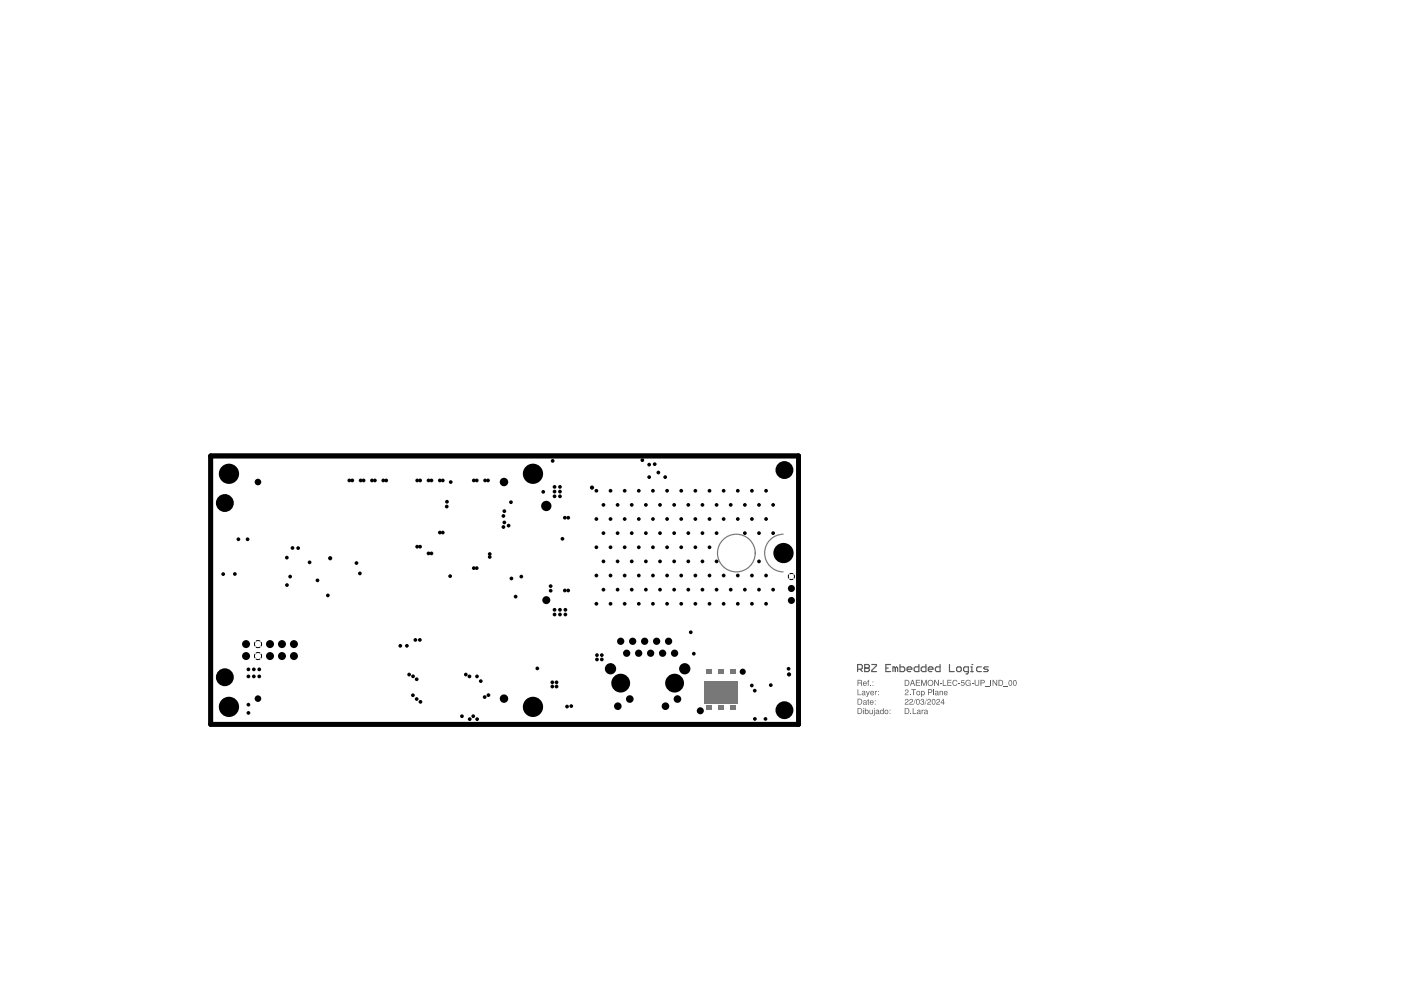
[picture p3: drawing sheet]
<svg xmlns="http://www.w3.org/2000/svg" width="297mm" height="210mm" viewBox="0 0 297 210" stroke-linecap="round" stroke-linejoin="round" font-family="sans-serif">
<path d="M44.7 96.7h124.6v56.9h-124.6z" fill="none" stroke="#000" stroke-width=".21"/>
<g fill="#787878">
<path d="M152.3 141.9h1.2v1h-1.2z" fill-rule="evenodd"/>
<path d="M154.8 141.9h1.2v1h-1.2z" fill-rule="evenodd"/>
<path d="M149.7 141.9h1.2v1h-1.2z" fill-rule="evenodd"/>
<path d="M149.7 149.5h1.2v1h-1.2z" fill-rule="evenodd"/>
<path d="M154.8 149.5h1.2v1h-1.2z" fill-rule="evenodd"/>
<path d="M152.3 149.5h1.2v1h-1.2z" fill-rule="evenodd"/>
<path d="M149.3 144.4h7.1v4.9h-7.1z" fill-rule="evenodd"/>
</g>
<g fill="none" stroke="#787878" stroke-width=".25">
<path d="M166 113.3a4 4 0 0 0-3.9 4 4 4 0 0 0 3.9 4"/>
<circle cx="156.1" cy="117.3" r="4"/>
</g>
<g fill="#5a5a5a">
<path d="M192 146.3l.4-.1 .2 .2v.4l-.6 .5h.6v.1h-.8l.1-.4 .6-.4-.2-.3-.5 .3z"/>
<path d="M192.9 147.2h.1v.2h-.1z"/>
<path d="M193.2 146.1h1v.2h-.4v1.1h-.2v-1.1h-.4z"/>
<path d="M197.9 146.1h.1v1.3h-.1z"/>
<path d="M199.2 146.5l.2 .1 .1-.1 .4 .1v.8h-.1v-.7l-.2-.1-.2 .1v.7h-.2z"/>
<path d="M191.9 148.3l.3-.1 .4 .1v.5l-.6 .4h.6v.2h-.8l.2-.4 .5-.4-.2-.3-.5 .3z"/>
<path d="M192.9 148.4l.2-.2 .4 .1v.5l-.6 .4h.7v.2h-.8l.1-.3 .5-.5-.1-.3-.5 .3z"/>
<path d="M194.1 148.2l-.5 1.2z"/>
<path d="M195.3 148.3l.3-.1 .3 .1-.1 .5 .2 .3-.2 .3h-.3l-.3-.1-.1-.3 .3 .3 .4-.2-.1-.2-.2-.1 .3-.4-.3-.1-.3 .3z"/>
<path d="M196.4 148.2l-.4 1.2z"/>
<path d="M196.7 148.3l.4-.1 .3 .2v.3l-.7 .5h.7v.2h-.8l.1-.3 .6-.5-.2-.2-.2-.1-.3 .3z"/>
<path d="M198.6 148.3l.4-.1 .3 .2v.3l-.7 .5h.7v.2h-.8l.1-.3 .6-.5-.1-.2-.3-.1-.3 .3z"/>
<path d="M193 151.2h.2v.2h-.2z"/>
<path d="M193.5 150.2h.2v1h.6v.2h-.8z"/>
<path d="M195.4 150.5h.1v.1l.3-.1-.3 .3v.6h-.1z"/>
<path d="M194.2 144.1h.9v.2h-.7v.4h.6v.1h-.6v.5h.7v.1h-.9z"/>
<path d="M195.3 144.1h.2l.4 1.1 .4-1.1h.2v1.3h-.2v-1l-.3 1h-.2l-.3-1v1h-.2z"/>
<path d="M198.1 144.1h.2l.6 1.1v-1.1h.2v1.3h-.2l-.7-1v1h-.1z"/>
<path d="M199.3 144.9l.4 .1z"/>
<path d="M199.9 144.1h.1v1.2h.7v.1h-.8z"/>
<path d="M200.9 144.1h.8v.2h-.7v.4h.7v.1h-.7v.5h.7v.1h-.8z"/>
<path d="M202.1 144.3l.5-.2 .3 .3 .1 .1-.6-.2-.3 .3v.5l.3 .2 .6-.3-.3 .4h-.3l-.4-.2-.1-.5z"/>
<path d="M203.2 144.9l.4 .1z"/>
<path d="M203.8 144.2h.7v.1h-.5l-.1 .4 .3-.1 .3 .4-.1 .3-.2 .1-.5-.2 .2-.1 .2 .2 .3-.2-.1-.3-.6 .1z"/>
<path d="M204.8 144.3l.3-.2 .6 .2 .1 .2-.5-.2h-.3l-.2 .6 .2 .3 .3 .1 .3-.1 .1-.3h-.4v-.1h.5v.6l-.1-.1-.3 .1-.6-.1-.1-.7z"/>
<path d="M206 144.9l.4 .1z"/>
<path d="M206.6 144.1h.2v1l.3 .2 .3-.1 .1-1.1h.1v1.1l-.1 .2h-.5l-.3-.1z"/>
<path d="M208.9 145.6l1 .1z"/>
<path d="M210 144.1h.2v1.3h-.2z"/>
<path d="M210.4 144.1h.2l.7 1.1v-1.1h.1v1.3h-.2l-.6-1v1h-.2z"/>
<path d="M212.8 145.6l1 .1z"/>
<path d="M184 148.3l.3 .2-.1 .1 .1 .8-.3-.1v-.7h-.1z"/>
<path d="M184.4 150.5h.1l.1 .8 .3-.1v-.7h.2v.9l-.7-.1z"/>
<path d="M181.8 146.1h.2v1.2h.6v.1h-.8z"/>
<path d="M183.6 146.5h.2l.2 .7 .3-.7h.1l-.6 1.3-.1-.2 .2-.2z"/>
<path d="M185.5 146.5l.2 .2 .3-.2v.1l-.3 .2v.6h-.2z"/>
<path d="M184 144.2l.3-.1-.1 .2v.2h.1l-.1 .1v.8h-.2v-.8h-.1z"/>
<path d="M184.5 145.2h.2v.2h-.2z"/>
<path d="M194.4 146.9a.31 .31 0 0 0 .6 0 .31 .31 0 0 0-.6 0zM194.2 146.9a.45 .45 0 0 1 .9 0 .45 .45 0 0 1-.9 0z"/>
<path d="M195.3 146.5h.5l.3 .4-.2 .5-.5-.1v.5h-.1zM195.4 146.9a.3 .3 0 0 0 .6 0 .3 .3 0 0 0-.6 0z"/>
<path d="M196.9 146.3v.4h.6v-.4zM196.8 146.1h.6l.3 .3-.2 .4-.6 .1v.5h-.1z"/>
<path d="M198.4 147.1v.2h.2l.1-.1 .1-.2zM198.3 146.6h.6l.1 .8-.8-.1 .1-.4 .5-.1-.1-.2-.5 .2z"/>
<path d="M200.3 146.7v.2h.5l-.1-.3zM200.2 146.7l.2-.2 .4 .1 .1 .4h-.7l.2 .3 .5-.2-.1 .3h-.4l-.2-.1z"/>
<path d="M194.4 148.4v.6a.28 .28 0 0 0 .4 .2 .28 .28 0 0 0 .1-.4l-.2-.4zM194.3 148.3l.4-.1 .3 .3v.6l-.3 .3-.4-.2z"/>
<path d="M197.8 148.4l-.1 .7 .3 .2 .2-.3-.1-.5-.1-.2zM197.7 148.3l.3-.1 .3 .2v.7l-.2 .3h-.3l-.2-.3z"/>
<path d="M199.9 148.4l-.3 .6h.3zM200 148.2h.1v.8h.2v.1h-.2v.3h-.2v-.3h-.5z"/>
<path d="M192 150.3v.9h.5l.1-.3v-.5zM191.8 150.2h.6l.3 .1 .1 .5-.3 .5-.7 .1z"/>
<path d="M194.6 151.1v.2h.2l.2-.3zM194.5 150.6l.3-.1 .3 .1 .1 .8-.8-.1 .1-.3 .5-.2-.1-.2-.5 .2z"/>
<path d="M196.1 151v.2l.1 .1 .3-.2v-.1zM196 150.6l.3-.1 .3 .1 .2 .8-.8-.1v-.3l.5-.2-.1-.2-.4 .2z"/>
<path d="M192 144.3v1l.5-.1 .1-.2v-.6zM191.8 144.1l.7 .1 .3 .3v.5l-.3 .4h-.7z"/>
<path d="M193.5 144.3l-.2 .6h.4zM193.4 144.1h.2l.4 1.3h-.2l-.1-.4h-.5l-.1 .4h-.2z"/>
<path d="M196.8 144.8a.5 .5 0 0 0 1 0 .5 .5 0 0 0-1 0zM196.7 144.8a.63 .63 0 0 1 1.2 0 .63 .63 0 0 1-1.2 0z"/>
<path d="M208.1 144.3v.4l.5-.1-.1-.3zM207.9 144.1l.7 .1 .2 .2-.2 .4-.5 .1v.5h-.2z"/>
<path d="M211.9 144.3v1h.4l.2-.3v-.5l-.1-.2zM211.7 144.1l.6 .1 .3 .2 .1 .5-.3 .5h-.7z"/>
<path d="M214.1 144.4l-.1 .5 .2 .4 .2-.1 .1-.5-.2-.4zM213.9 144.3l.4-.1 .2 .2 .1 .5-.3 .5-.4-.2z"/>
<path d="M215 144.4l-.1 .6 .3 .3 .2-.2v-.6l-.2-.2zM214.9 144.3l.3-.1 .3 .2 .1 .6-.3 .4-.5-.2z"/>
<path d="M182 148.3v1l.5-.1 .2-.4-.1-.4zM181.8 148.1h.6l.3 .3 .1 .5-.2 .4-.8 .1z"/>
<path d="M183.1 149.1l.2 .2 .3-.3zM183.1 148.6h.6l.1 .8h-.8l.1-.5 .5-.1-.1-.2-.5 .2z"/>
<path d="M184.6 148.7v.2h.5l-.2-.3zM184.5 148.6l.2-.1 .4 .1 .1 .4h-.6l.2 .3 .4-.2-.2 .3h-.3l-.2-.2z"/>
<path d="M185.5 148.5h.2v.2h-.2zM185.5 149.2h.2v.2h-.2z"/>
<path d="M182 150.3v.9h.5l.2-.4-.1-.4zM181.8 150.2l.9 .1 .1 .6-.2 .4-.8 .1z"/>
<path d="M183 150.2h.2v.1h-.2zM183 150.5h.2v.9h-.2z"/>
<path d="M183.4 150.9a.35 .35 0 0 0 .7 0 .35 .35 0 0 0-.7 0zM183.4 150.2h.1v.4l.3-.1 .3 .2 .1 .5-.3 .2-.4-.1-.1 .1z"/>
<path d="M185.3 150.2h.1v.1h-.1zM185.3 150.5h.1v1.1l-.2 .2 .1-.2z"/>
<path d="M185.8 151.1l.1 .2h.2l.1-.3zM185.7 150.6l.3-.1 .3 .1 .2 .8-.8-.1v-.3l.5-.2-.1-.2-.4 .2z"/>
<path d="M186.7 150.6l.2-.1 .3 .1v-.4h.2v1.2l-.2-.1-.3 .1-.3-.1zM186.8 150.7v.5l.3 .1 .1-.5-.2-.2z"/>
<path d="M187.6 150.9a.35 .35 0 0 0 .7 0 .35 .35 0 0 0-.7 0zM187.5 150.9a.45 .45 0 0 1 .9 0 .45 .45 0 0 1-.9 0z"/>
<path d="M188.6 150.5h.2v.2h-.2zM188.6 151.2h.2v.2h-.2z"/>
<path d="M182.9 147.1l.2 .2 .2-.3zM182.8 146.6l.2-.1 .4 .1 .1 .8-.8-.1 .2-.4 .4-.1-.1-.2-.4 .2z"/>
<path d="M184.7 146.7v.2h.5l-.1-.3zM184.6 146.6l.4-.1 .2 .1 .1 .4h-.6l.1 .3 .5-.2-.2 .3h-.2l-.3-.1z"/>
<path d="M186.2 146.5h.1v.2h-.1zM186.2 147.2h.1v.2h-.1z"/>
<path d="M182 144.3v.4l.6-.1-.1-.3zM181.8 144.1l.9 .1 .1 .3-.2 .3 .2 .6h-.2l-.1-.5h-.5v.5h-.2z"/>
<path d="M183.2 144.7l-.1 .2h.5l-.2-.3zM183.1 144.6l.3-.1 .3 .2 .1 .3h-.7l.2 .3 .4-.2-.2 .3h-.3l-.2-.2z"/>
<path d="M185 144.5h.2v.2h-.2zM185 145.2h.2v.2h-.2z"/>
</g>
<g fill="none" stroke="#5a5a5a" stroke-width=".25">
<path d="M181.8 141.9h.8l.2-.3v-.5l-.2-.2h-.8v1.5M182.3 141.9l.5 .5M183.3 141.6h.1M183.3 140.9h.8l.2 .2v.3l-.2 .2 .2 .3v.2l-.2 .3h-.8zM183.3 141.6h.8M184.8 140.9h1v.2l-1 1v.3h1M187.8 141.6h.5M188.8 140.9h-1v1.5h1M189.8 141.6l-.2-.2h-.3v1M189.8 141.6v.8M189.8 141.6l.3-.2 .2 .2v.8M190.8 140.9v1.5h.8l.2-.3v-.5l-.2-.2h-.8"/>
<path d="M192.3 141.9h1v-.3l-.2-.2h-.5l-.3 .2v.5l.3 .3h.5M194.8 140.9v1.5h-.7l-.3-.3v-.5l.3-.2h.7M196.3 140.9v1.5h-.7l-.3-.3v-.5l.3-.2h.7M196.8 141.9h1v-.3l-.2-.2h-.5l-.3 .2v.5l.3 .3h.5M199.3 140.9v1.5h-.7l-.3-.3v-.5l.3-.2h.7M201.3 140.9v1.5h1M202.8 141.6l.3-.2h.5l.2 .2v.5l-.2 .3h-.5l-.3-.3zM205.3 142.4h-.7l-.3-.3v-.5l.3-.2h.7v1.2l-.2 .3h-.3M205.8 142.4h.5M205.8 141.4h.3v1M206.1 140.9h.1M208.1 141.4h-.8l-.2 .2v.5l.2 .3h.8"/>
<path d="M209.6 141.4h-.8l-.2 .2 .2 .3h.5l.3 .2-.3 .3h-.7"/>
</g>
<path d="M44.7 96.7h124.6v56.9h-124.6z" fill="none" stroke="#000" stroke-width="1"/>
<g fill="#000">
<circle cx="117.2" cy="97.7" r=".4"/>
<circle cx="136.2" cy="97.6" r=".4"/>
<circle cx="137.6" cy="98.5" r=".4"/>
<circle cx="138.8" cy="98.4" r=".4"/>
<circle cx="166.3" cy="99.7" r="1.9"/>
<circle cx="47.7" cy="106.7" r="1.9"/>
<circle cx="48.5" cy="100.5" r="2.15"/>
<circle cx="50.5" cy="114.3" r=".4"/>
<circle cx="52.5" cy="114.3" r=".4"/>
<circle cx="54.7" cy="102.2" r=".7"/>
<circle cx="60.8" cy="118.2" r=".4"/>
<circle cx="62" cy="116.2" r=".4"/>
<circle cx="63.2" cy="116.2" r=".4"/>
<circle cx="65.6" cy="119.2" r=".4"/>
<circle cx="70" cy="118.4" r=".45"/>
<circle cx="74.1" cy="101.9" r=".4"/>
<circle cx="74.7" cy="101.9" r=".4"/>
<circle cx="75.6" cy="119.4" r=".4"/>
<circle cx="76.5" cy="101.9" r=".4"/>
<circle cx="77.1" cy="101.9" r=".4"/>
<circle cx="78.9" cy="101.9" r=".4"/>
<circle cx="79.5" cy="101.9" r=".4"/>
<circle cx="81.3" cy="101.9" r=".4"/>
<circle cx="81.9" cy="101.9" r=".4"/>
<circle cx="88.4" cy="115.9" r=".4"/>
<circle cx="88.5" cy="101.9" r=".4"/>
<circle cx="89.1" cy="115.9" r=".4"/>
<circle cx="89.1" cy="101.9" r=".4"/>
<circle cx="90.9" cy="101.9" r=".4"/>
<circle cx="90.9" cy="117.3" r=".4"/>
<circle cx="91.5" cy="101.9" r=".4"/>
<circle cx="91.5" cy="117.3" r=".4"/>
<circle cx="93.3" cy="101.9" r=".4"/>
<circle cx="93.3" cy="112.9" r=".4"/>
<circle cx="93.9" cy="101.9" r=".4"/>
<circle cx="93.9" cy="112.9" r=".4"/>
<circle cx="94.7" cy="107.4" r=".4"/>
<circle cx="94.8" cy="106.4" r=".4"/>
<circle cx="95.6" cy="102.2" r=".4"/>
<circle cx="100.4" cy="101.9" r=".4"/>
<circle cx="101.1" cy="101.9" r=".4"/>
<circle cx="102.8" cy="101.9" r=".4"/>
<circle cx="103.5" cy="101.9" r=".4"/>
<circle cx="103.8" cy="117.5" r=".4"/>
<circle cx="103.8" cy="118.1" r=".4"/>
<circle cx="106.7" cy="109.4" r=".4"/>
<circle cx="106.7" cy="111.7" r=".4"/>
<circle cx="106.9" cy="102.2" r=".9"/>
<circle cx="106.9" cy="108.4" r=".4"/>
<circle cx="106.9" cy="110.8" r=".4"/>
<circle cx="107.8" cy="111.4" r=".4"/>
<circle cx="108.3" cy="106.5" r=".4"/>
<circle cx="113" cy="100.5" r="2.15"/>
<circle cx="115.2" cy="104.3" r=".4"/>
<circle cx="115.8" cy="107.3" r="1.1"/>
<circle cx="117.6" cy="103.2" r=".4"/>
<circle cx="117.6" cy="104.2" r=".4"/>
<circle cx="117.6" cy="105.2" r=".4"/>
<circle cx="118.7" cy="103.2" r=".4"/>
<circle cx="118.7" cy="104.2" r=".4"/>
<circle cx="118.7" cy="105.2" r=".4"/>
<circle cx="119.2" cy="114.2" r=".4"/>
<circle cx="119.8" cy="109.8" r=".4"/>
<circle cx="120.5" cy="109.8" r=".4"/>
<circle cx="125.5" cy="103.4" r=".45"/>
<circle cx="126.4" cy="110" r=".4"/>
<circle cx="126.4" cy="116" r=".4"/>
<circle cx="126.4" cy="104.1" r=".4"/>
<circle cx="127.9" cy="107" r=".4"/>
<circle cx="127.9" cy="119" r=".4"/>
<circle cx="127.9" cy="113" r=".4"/>
<circle cx="129.4" cy="110" r=".4"/>
<circle cx="129.4" cy="116" r=".4"/>
<circle cx="129.4" cy="104.1" r=".4"/>
<circle cx="130.9" cy="119" r=".4"/>
<circle cx="130.9" cy="107" r=".4"/>
<circle cx="130.9" cy="113" r=".4"/>
<circle cx="132.4" cy="110" r=".4"/>
<circle cx="132.4" cy="116" r=".4"/>
<circle cx="132.4" cy="104.1" r=".4"/>
<circle cx="133.9" cy="119" r=".4"/>
<circle cx="133.9" cy="107" r=".4"/>
<circle cx="133.9" cy="113" r=".4"/>
<circle cx="135.4" cy="110" r=".4"/>
<circle cx="135.4" cy="116" r=".4"/>
<circle cx="135.4" cy="104.1" r=".4"/>
<circle cx="136.9" cy="119" r=".4"/>
<circle cx="136.9" cy="107" r=".4"/>
<circle cx="136.9" cy="113" r=".4"/>
<circle cx="137.6" cy="101.2" r=".4"/>
<circle cx="138.4" cy="110" r=".4"/>
<circle cx="138.4" cy="116" r=".4"/>
<circle cx="138.4" cy="104.1" r=".4"/>
<circle cx="139.6" cy="100.2" r=".4"/>
<circle cx="139.9" cy="107" r=".4"/>
<circle cx="139.9" cy="119" r=".4"/>
<circle cx="139.9" cy="113" r=".4"/>
<circle cx="141" cy="101.2" r=".4"/>
<circle cx="141.4" cy="110" r=".4"/>
<circle cx="141.4" cy="116" r=".4"/>
<circle cx="141.4" cy="104.1" r=".4"/>
<circle cx="142.9" cy="119" r=".4"/>
<circle cx="142.9" cy="107" r=".4"/>
<circle cx="142.9" cy="113" r=".4"/>
<circle cx="144.4" cy="110" r=".4"/>
<circle cx="144.4" cy="116" r=".4"/>
<circle cx="144.4" cy="104.1" r=".4"/>
<circle cx="145.9" cy="119" r=".4"/>
<circle cx="145.9" cy="107" r=".4"/>
<circle cx="145.9" cy="113" r=".4"/>
<circle cx="147.4" cy="110" r=".4"/>
<circle cx="147.4" cy="116" r=".4"/>
<circle cx="147.4" cy="104.1" r=".4"/>
<circle cx="148.9" cy="119" r=".4"/>
<circle cx="148.9" cy="107" r=".4"/>
<circle cx="148.9" cy="113" r=".4"/>
<circle cx="150.4" cy="110" r=".4"/>
<circle cx="150.4" cy="116" r=".4"/>
<circle cx="150.4" cy="104.1" r=".4"/>
<circle cx="151.9" cy="119" r=".4"/>
<circle cx="151.9" cy="107" r=".4"/>
<circle cx="151.9" cy="113" r=".4"/>
<circle cx="153.4" cy="110" r=".4"/>
<circle cx="153.4" cy="104.1" r=".4"/>
<circle cx="154.9" cy="107" r=".4"/>
<circle cx="156.4" cy="110" r=".4"/>
<circle cx="156.4" cy="104.1" r=".4"/>
<circle cx="157.9" cy="107" r=".4"/>
<circle cx="157.9" cy="113" r=".4"/>
<circle cx="159.4" cy="110" r=".4"/>
<circle cx="159.4" cy="104.1" r=".4"/>
<circle cx="160.9" cy="107" r=".4"/>
<circle cx="160.9" cy="119" r=".4"/>
<circle cx="160.9" cy="113" r=".4"/>
<circle cx="162.4" cy="110" r=".4"/>
<circle cx="162.4" cy="104.1" r=".4"/>
<circle cx="163.9" cy="107" r=".4"/>
<circle cx="163.9" cy="113" r=".4"/>
<circle cx="166.1" cy="117.3" r="2.15"/>
<circle cx="47.3" cy="121.7" r=".4"/>
<circle cx="49.8" cy="121.7" r=".4"/>
<circle cx="52.2" cy="136.6" r=".85"/>
<circle cx="52.2" cy="139.1" r=".85"/>
<circle cx="57.2" cy="136.6" r=".85"/>
<circle cx="57.2" cy="139.1" r=".85"/>
<circle cx="59.8" cy="136.6" r=".85"/>
<circle cx="59.8" cy="139.1" r=".85"/>
<circle cx="60.8" cy="124" r=".4"/>
<circle cx="61.5" cy="122.3" r=".4"/>
<circle cx="62.3" cy="136.6" r=".85"/>
<circle cx="62.3" cy="139.1" r=".85"/>
<circle cx="67.3" cy="123.1" r=".4"/>
<circle cx="69.5" cy="126.2" r=".4"/>
<circle cx="76.3" cy="121.6" r=".4"/>
<circle cx="84.9" cy="136.9" r=".4"/>
<circle cx="86.3" cy="136.9" r=".4"/>
<circle cx="88.1" cy="135.7" r=".4"/>
<circle cx="89" cy="135.7" r=".4"/>
<circle cx="95.4" cy="122.2" r=".4"/>
<circle cx="100.4" cy="120.5" r=".4"/>
<circle cx="101.1" cy="120.5" r=".4"/>
<circle cx="108.4" cy="122.7" r=".4"/>
<circle cx="109.3" cy="126.5" r=".4"/>
<circle cx="110.5" cy="122.3" r=".4"/>
<circle cx="115.8" cy="127.2" r=".85"/>
<circle cx="116.8" cy="124.3" r=".4"/>
<circle cx="116.8" cy="125.2" r=".4"/>
<circle cx="117.6" cy="130.3" r=".4"/>
<circle cx="117.6" cy="129.3" r=".4"/>
<circle cx="118.7" cy="130.3" r=".4"/>
<circle cx="118.7" cy="129.3" r=".4"/>
<circle cx="119.7" cy="125.2" r=".4"/>
<circle cx="119.9" cy="130.3" r=".4"/>
<circle cx="119.9" cy="129.3" r=".4"/>
<circle cx="120.5" cy="125.2" r=".4"/>
<circle cx="126.4" cy="122" r=".4"/>
<circle cx="126.4" cy="128" r=".4"/>
<circle cx="126.6" cy="138.9" r=".4"/>
<circle cx="126.6" cy="139.8" r=".4"/>
<circle cx="127.6" cy="138.9" r=".4"/>
<circle cx="127.6" cy="139.8" r=".4"/>
<circle cx="127.9" cy="125" r=".4"/>
<circle cx="129.4" cy="122" r=".4"/>
<circle cx="129.4" cy="128" r=".4"/>
<circle cx="130.9" cy="125" r=".4"/>
<circle cx="131.6" cy="136" r=".77"/>
<circle cx="132.4" cy="122" r=".4"/>
<circle cx="132.4" cy="128" r=".4"/>
<circle cx="132.9" cy="138.5" r=".77"/>
<circle cx="133.9" cy="125" r=".4"/>
<circle cx="134.1" cy="136" r=".77"/>
<circle cx="135.4" cy="138.5" r=".77"/>
<circle cx="135.4" cy="122" r=".4"/>
<circle cx="135.4" cy="128" r=".4"/>
<circle cx="136.7" cy="136" r=".77"/>
<circle cx="136.9" cy="125" r=".4"/>
<circle cx="137.9" cy="138.5" r=".77"/>
<circle cx="138.4" cy="122" r=".4"/>
<circle cx="138.4" cy="128" r=".4"/>
<circle cx="139.2" cy="136" r=".77"/>
<circle cx="139.9" cy="125" r=".4"/>
<circle cx="140.5" cy="138.5" r=".77"/>
<circle cx="141.4" cy="122" r=".4"/>
<circle cx="141.4" cy="128" r=".4"/>
<circle cx="141.8" cy="136" r=".77"/>
<circle cx="142.9" cy="125" r=".4"/>
<circle cx="143" cy="138.5" r=".77"/>
<circle cx="144.4" cy="122" r=".4"/>
<circle cx="144.4" cy="128" r=".4"/>
<circle cx="145.9" cy="125" r=".4"/>
<circle cx="146.5" cy="134.1" r=".4"/>
<circle cx="147.1" cy="138.6" r=".4"/>
<circle cx="147.4" cy="122" r=".4"/>
<circle cx="147.4" cy="128" r=".4"/>
<circle cx="148.9" cy="125" r=".4"/>
<circle cx="150.4" cy="122" r=".4"/>
<circle cx="150.4" cy="128" r=".4"/>
<circle cx="151.9" cy="125" r=".4"/>
<circle cx="153.4" cy="122" r=".4"/>
<circle cx="153.4" cy="128" r=".4"/>
<circle cx="154.9" cy="125" r=".4"/>
<circle cx="156.4" cy="122" r=".4"/>
<circle cx="156.4" cy="128" r=".4"/>
<circle cx="157.9" cy="125" r=".4"/>
<circle cx="159.4" cy="122" r=".4"/>
<circle cx="159.4" cy="128" r=".4"/>
<circle cx="160.9" cy="125" r=".4"/>
<circle cx="162.4" cy="122" r=".4"/>
<circle cx="162.4" cy="128" r=".4"/>
<circle cx="163.9" cy="125" r=".4"/>
<circle cx="167.8" cy="124.8" r=".75"/>
<circle cx="167.8" cy="127.3" r=".75"/>
<circle cx="47.7" cy="143.6" r="1.9"/>
<circle cx="48.5" cy="149.9" r="2.15"/>
<circle cx="52.7" cy="149.4" r=".4"/>
<circle cx="52.7" cy="151.2" r=".4"/>
<circle cx="52.7" cy="143.4" r=".4"/>
<circle cx="52.7" cy="141.9" r=".4"/>
<circle cx="53.8" cy="143.4" r=".4"/>
<circle cx="53.8" cy="141.9" r=".4"/>
<circle cx="54.7" cy="148.1" r=".7"/>
<circle cx="55" cy="143.4" r=".4"/>
<circle cx="55" cy="141.9" r=".4"/>
<circle cx="86.7" cy="143" r=".4"/>
<circle cx="87.5" cy="147.4" r=".4"/>
<circle cx="87.6" cy="143.4" r=".4"/>
<circle cx="88.3" cy="144" r=".4"/>
<circle cx="88.3" cy="148.2" r=".4"/>
<circle cx="89.1" cy="148.8" r=".4"/>
<circle cx="97.9" cy="151.9" r=".4"/>
<circle cx="98.8" cy="143" r=".4"/>
<circle cx="99.5" cy="143.4" r=".4"/>
<circle cx="99.6" cy="152.5" r=".4"/>
<circle cx="100.3" cy="151.9" r=".4"/>
<circle cx="101.1" cy="143.4" r=".4"/>
<circle cx="101.2" cy="152.5" r=".4"/>
<circle cx="101.9" cy="144.4" r=".4"/>
<circle cx="102.8" cy="147.8" r=".4"/>
<circle cx="103.6" cy="147.4" r=".4"/>
<circle cx="106.9" cy="148.1" r=".9"/>
<circle cx="113" cy="149.9" r="2.15"/>
<circle cx="113.9" cy="141.7" r=".4"/>
<circle cx="117.1" cy="144.7" r=".4"/>
<circle cx="117.1" cy="145.6" r=".4"/>
<circle cx="118" cy="144.7" r=".4"/>
<circle cx="118" cy="145.6" r=".4"/>
<circle cx="120.2" cy="149.8" r=".4"/>
<circle cx="121.1" cy="149.7" r=".4"/>
<circle cx="129.4" cy="141.8" r="1.2"/>
<circle cx="131" cy="149.7" r=".81"/>
<circle cx="131.6" cy="144.8" r="2"/>
<circle cx="133.5" cy="148.2" r=".81"/>
<circle cx="141.1" cy="149.7" r=".81"/>
<circle cx="143" cy="144.8" r="2"/>
<circle cx="143.6" cy="148.2" r=".81"/>
<circle cx="145.2" cy="141.8" r="1.2"/>
<circle cx="148.5" cy="150.7" r=".75"/>
<circle cx="157.5" cy="142.4" r=".65"/>
<circle cx="159.4" cy="145.3" r=".4"/>
<circle cx="160" cy="146.4" r=".4"/>
<circle cx="160" cy="152.4" r=".4"/>
<circle cx="162.3" cy="152.4" r=".4"/>
<circle cx="163.4" cy="145.3" r=".4"/>
<circle cx="166.3" cy="150.6" r="1.9"/>
<circle cx="167.2" cy="141.8" r=".4"/>
<circle cx="167.3" cy="143" r=".45"/>
</g>
<path d="M54.1 138.7v.8M54.1 136.2v.8M54.3 138.5h.8M54.3 139.7h.8M54.3 135.9h.8M54.3 137.2h.8M55.4 138.7v.8M55.4 136.2v.8M167.2 121.9v.7M167.4 121.7h.7M167.4 122.8h.7M168.4 121.9v.7" fill="none" stroke="#000" stroke-width=".21"/>
</svg>
